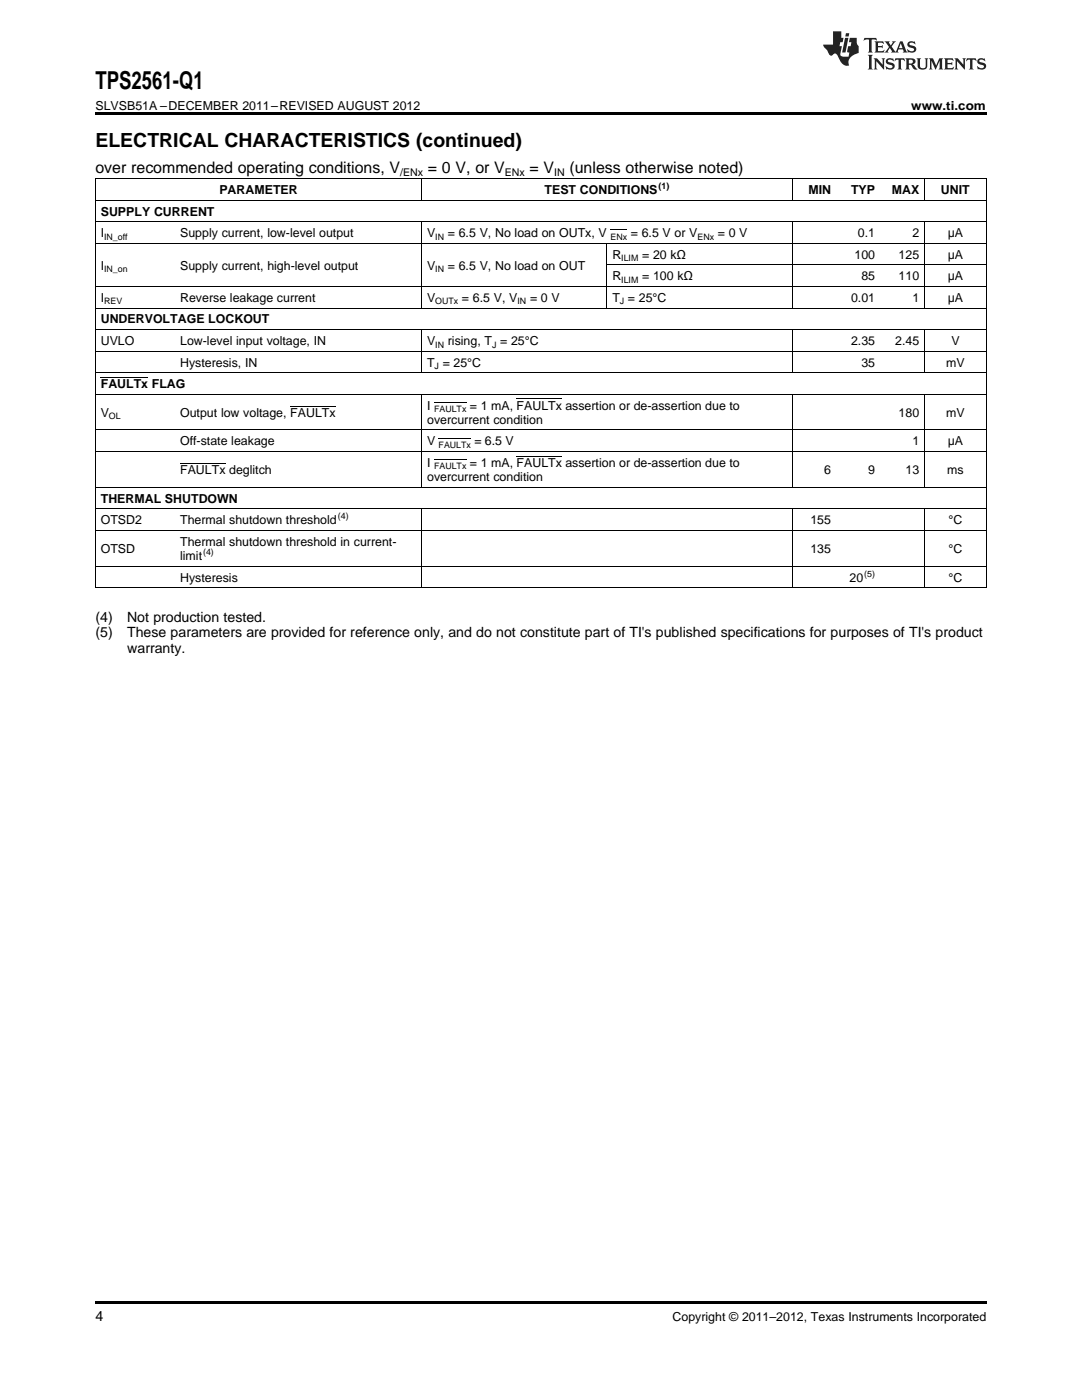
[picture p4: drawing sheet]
<svg xmlns="http://www.w3.org/2000/svg" width="216mm" height="279mm" viewBox="0 0 216 279" stroke-linecap="round" stroke-linejoin="round" font-family="sans-serif">
<defs><g id="words">
<text font-size="4.9" x="19" y="17.8">TPS2561-Q1</text>
<text font-size="3.9" x="19" y="29.3">ELECTRICAL CHARACTERISTICS (continued)</text>
<g font-size="3.2">
<text x="19" y="34.4">over recommended operating conditions, V</text>
<text x="85.4" y="34.4">= 0 V, or V</text>
<text x="105.7" y="34.4">= V</text>
<text x="113.6" y="34.4">(unless otherwise noted)</text>
</g>
<g font-size="2.8">
<text x="19" y="124">(4)</text>
<text x="25.4" y="124">Not production tested.</text>
<text x="19" y="127.2">(5)</text>
<text x="25.4" y="127.2">These parameters are provided for reference only, and do not constitute part of TI's published specifications for purposes of TI's product</text>
<text x="25.4" y="130.4">warranty.</text>
<text x="19" y="263.6">4</text>
</g>
<g font-size="2.5">
<text x="19" y="21.9">SLVSB51A –DECEMBER 2011–REVISED AUGUST 2012</text>
<text x="181.8" y="21.9">www.ti.com</text>
<text x="43.8" y="38.7">PARAMETER</text>
<text x="108.7" y="38.7">TEST CONDITIONS</text>
<text x="161.3" y="38.7">MIN</text>
<text x="169.8" y="38.7">TYP</text>
<text x="177.9" y="38.7">MAX</text>
<text x="187.7" y="38.7">UNIT</text>
<text x="20.1" y="43">SUPPLY CURRENT</text>
<text x="20.1" y="47.3">I</text>
<text x="35.9" y="47.3">Supply current, low-level output</text>
<text x="85.2" y="47.3">V</text>
<text x="89.4" y="47.3">= 6.5 V, No load on OUTx, V</text>
<text x="125.9" y="47.3">= 6.5 V or V</text>
<text x="143.2" y="47.3">= 0 V</text>
<text x="171.2" y="47.3">0.1</text>
<text x="182.1" y="47.3">2</text>
<text x="189.1" y="47.3">μA</text>
<text x="20.1" y="53.8">I</text>
<text x="35.9" y="53.8">Supply current, high-level output</text>
<text x="85.2" y="53.8">V</text>
<text x="89.4" y="53.8">= 6.5 V, No load on OUT</text>
<text x="122.2" y="51.6">R</text>
<text x="128.1" y="51.6">= 20 kΩ</text>
<text x="170.5" y="51.6">100</text>
<text x="179.3" y="51.6">125</text>
<text x="189.1" y="51.6">μA</text>
<text x="122.2" y="56">R</text>
<text x="128.1" y="56">= 100 kΩ</text>
<text x="171.9" y="56">85</text>
<text x="179.3" y="56">110</text>
<text x="189.1" y="56">μA</text>
<text x="20.1" y="60.3">I</text>
<text x="20.1" y="64.6">UNDERVOLTAGE LOCKOUT</text>
<text x="35.9" y="60.3">Reverse leakage current</text>
<text x="85.2" y="60.3">V</text>
<text x="92.2" y="60.3">= 6.5 V, V</text>
<text x="105.8" y="60.3">= 0 V</text>
<text x="122.2" y="60.3">T = 25°C</text>
<text x="169.8" y="60.3">0.01</text>
<text x="182.1" y="60.3">1</text>
<text x="189.1" y="60.3">μA</text>
<text x="20.1" y="68.9">UVLO</text>
<text x="35.9" y="68.9">Low-level input voltage, IN</text>
<text x="85.2" y="68.9">V</text>
<text x="89.4" y="68.9">rising, T = 25°C</text>
<text x="169.8" y="68.9">2.35</text>
<text x="178.6" y="68.9">2.45</text>
<text x="189.8" y="68.9">V</text>
<text x="20.1" y="77.5">FAULTx FLAG</text>
<text x="35.9" y="73.2">Hysteresis, IN</text>
<text x="85.2" y="73.2">T = 25°C</text>
<text x="171.9" y="73.2">35</text>
<text x="188.8" y="73.2">mV</text>
<text x="20.1" y="83.2">V</text>
<text x="35.9" y="83.2">Output low voltage, FAULTx</text>
<text x="85.2" y="81.8">I</text>
<text x="93.8" y="81.8">= 1 mA, FAULTx assertion or de-assertion due to</text>
<text x="179.3" y="83.2">180</text>
<text x="188.8" y="83.2">mV</text>
<text x="35.9" y="88.9">Off-state leakage</text>
<text x="85.2" y="84.6">overcurrent condition</text>
<text x="85.2" y="88.9">V</text>
<text x="94.7" y="88.9">= 6.5 V</text>
<text x="182.1" y="88.9">1</text>
<text x="189.1" y="88.9">μA</text>
<text x="35.9" y="94.6">FAULTx deglitch</text>
<text x="85.2" y="93.2">I</text>
<text x="93.8" y="93.2">= 1 mA, FAULTx assertion or de-assertion due to</text>
<text x="164.5" y="94.6">6</text>
<text x="173.2" y="94.6">9</text>
<text x="180.7" y="94.6">13</text>
<text x="189" y="94.6">ms</text>
<text x="20.1" y="100.3">THERMAL SHUTDOWN</text>
<text x="85.2" y="96">overcurrent condition</text>
<text x="20.1" y="104.6">OTSD2</text>
<text x="35.9" y="104.6">Thermal shutdown threshold</text>
<text x="161.7" y="104.6">155</text>
<text x="189.3" y="104.6">°C</text>
<text x="20.1" y="110.3">OTSD</text>
<text x="35.9" y="108.9">Thermal shutdown threshold in current-</text>
<text x="35.9" y="111.8">limit</text>
<text x="161.7" y="110.3">135</text>
<text x="189.3" y="110.3">°C</text>
<text x="35.9" y="116.1">Hysteresis</text>
<text x="169.5" y="116.1">20</text>
<text x="189.3" y="116.1">°C</text>
<text x="134.2" y="263.6">Copyright © 2011–2012, Texas Instruments Incorporated</text>
</g>
<g font-size="2.1">
<text x="79.8" y="35.1">/ENx</text>
<text x="100.7" y="35.1">ENx</text>
<text x="110.6" y="35.1">IN</text>
</g>
<g font-size="1.8">
<text x="131.4" y="37.7">(1)</text>
<text x="20.8" y="47.8">IN_off</text>
<text x="86.9" y="47.8">IN</text>
<text x="121.8" y="47.8">ENx</text>
<text x="139.2" y="47.8">ENx</text>
<text x="124" y="52.1">ILIM</text>
<text x="20.8" y="54.3">IN_on</text>
<text x="86.9" y="54.3">IN</text>
<text x="124" y="56.4">ILIM</text>
<text x="20.8" y="60.7">REV</text>
<text x="86.9" y="60.7">OUTx</text>
<text x="103.3" y="60.7">IN</text>
<text x="123.7" y="60.7">J</text>
<text x="86.9" y="69.4">IN</text>
<text x="98.2" y="69.4">J</text>
<text x="86.7" y="73.7">J</text>
<text x="21.7" y="83.7">OL</text>
<text x="86.6" y="82.3">FAULTx</text>
<text x="87.5" y="89.4">FAULTx</text>
<text x="86.6" y="93.7">FAULTx</text>
<text x="67.4" y="103.6">(4)</text>
<text x="40.5" y="110.8">(4)</text>
<text x="172.5" y="115.1">(5)</text>
</g>
</g></defs>
<g fill="#231f20">
<path d="M172.5 7.6l-.1 .5 .4-.2h.6v.1v2.1l-.2 .4h.9l-.2-.4v-2.1l.1-.1h.5l.5 .2-.2-.5zM174.5 8.3l.2 .3v1.5l-.2 .4h1.8l.2-.6a1.04 1.04 0 0 1-1.3 .2v-.7h.6l.3 .2v-.6l-.3 .2h-.6v-.6l.8-.1 .4 .3-.2-.5zM176.5 8.3l.9 1.1-.9 1.1h.8l-.2-.2 .4-.7 .5 .7-.2 .2h1.5l-.2-.2 .2-.4h.9l.1 .4-.2 .2h1l-.3-.3-.7-1.9h-.5l-.9 2-.8-1 .9-1h-.8l.1 .3-.4 .5-.3-.6 .1-.2zM179.7 8.6l.4 1h-.7zM181.3 8.4a.63 .63 0 0 0-.2 .7 .63 .63 0 0 0 .6 .4l.6 .2 .1 .2a.75 .75 0 0 1-.7 .4 .75 .75 0 0 1-.6-.5l.1 .7 .1-.1a1.11 1.11 0 0 0 1.5-.6 1.13 1.13 0 0 0-1.2-.8l-.1-.4a1.04 1.04 0 0 1 1.2 .2l-.2-.5-.2 .1-.4-.2zM173.2 10.9l.2 .4v2.2l-.2 .4h1l-.3-.4v-2.2l.3-.4zM174.3 11.6l.3 .4v1.5l-.3 .4h.8l-.2-.4v-1.3l1.5 1.7v-1.9l.2-.4h-.7l.2 .4v.9l-1.1-1.3zM177 11.8a.62 .62 0 0 0-.2 .7 .62 .62 0 0 0 .6 .4l.6 .1 .1 .3a.76 .76 0 0 1-.7 .3 .76 .76 0 0 1-.7-.4l.2 .7 .1-.1a1.11 1.11 0 0 0 1.5-.6 1.13 1.13 0 0 0-1.2-.8l-.1-.4a1.04 1.04 0 0 1 1.2 .2l-.2-.6-.2 .1-.5-.1zM178.7 11.6l-.2 .6a.61 .61 0 0 1 .8-.3v1.6l-.2 .4h.9l-.2-.4v-1.6a.63 .63 0 0 1 .7 .3l-.1-.6zM180.6 11.6l.3 .4v1.5l-.3 .4h1l-.2-.2-.1-.8 .6 .2a.76 .76 0 0 0 1.2 .7l-1-1a.58 .58 0 0 0 .6-.5 .58 .58 0 0 0-.5-.6zM181.4 11.9h.1a.45 .45 0 0 1 .5 .1 .45 .45 0 0 1 .1 .5l-.8 .2zM182.9 11.6l.2 .2a2.17 2.17 0 0 0 .3 1.9 .99 .99 0 0 0 1.6-.6v-1.1l.2-.4h-.7l.2 .2a1.92 1.92 0 0 1-.2 1.8 .6 .6 0 0 1-.9-.5v-1.1l.2-.4zM185.4 11.6l.2 .4v1.5l-.2 .4h.7l-.2-.4v-1.4l.8 1.8 .8-1.8v1.4l-.2 .4h.9l-.2-.4v-1.5l.2-.4h-.8l-.6 1.5-.6-1.5zM188.4 11.6l.2 .4v1.5l-.2 .4h1.8l.1-.6a1.04 1.04 0 0 1-1.2 .1v-.6h.5l.4 .2v-.6l-.4 .2h-.5v-.7h.8l.3 .3-.1-.6zM190.5 11.6l.2 .4v1.5l-.2 .4h.7l-.2-.4v-1.3l1.5 1.7v-1.9l.2-.4h-.7l.2 .4v.9l-1.1-1.3zM192.9 11.6l-.1 .6a.61 .61 0 0 1 .7-.3l.1 1.6-.3 .4h1l-.3-.4 .1-1.6a.63 .63 0 0 1 .7 .3l-.1-.6zM195.2 11.8a.62 .62 0 0 0-.2 .7 .62 .62 0 0 0 .6 .4l.6 .1 .1 .3a.76 .76 0 0 1-.7 .3 .76 .76 0 0 1-.6-.4l.1 .7 .1-.1a1.11 1.11 0 0 0 1.6-.6 1.13 1.13 0 0 0-1.3-.8l-.1-.4a1.04 1.04 0 0 1 1.2 .2l-.1-.6-.2 .1-.5-.1z"/>
<path d="M166.2 6.3v2.6h-1.9v.4l.8 .9a.91 .91 0 0 0 1 .8 .56 .56 0 0 1 .5-.3 .56 .56 0 0 1 .5 .3l.4 .8a1.53 1.53 0 0 0 1.9 1.2 1.54 1.54 0 0 1 1-2.1l.9-.3v-1.4a1.52 1.52 0 0 1-.4-1.6h-1.3l-.2 .8h.5l-.2 .8h-.5l-.1 1v.2l.4 .1-.2 .8a1.93 1.93 0 0 1-1.6-.3l.3-1.8h-.5l.2-.8h.4l.2-.8h-.4v-1.3zM168.6 7.6l-.6 2.9h.7l.6-2.9zM168.8 6.6l-.1 .7h.6l.2-.7z"/>
</g>
<path d="M19 22.5h177.8v.5h-177.8zM19 259.7h177.8v.5h-177.8z" fill="#000"/>
<g fill="none" stroke="#000" stroke-width=".2">
<path d="M19 40h177.8M19 35.6h177.8M19.1 35.7v81.6M84.1 35.7v4.3M158.1 35.7v4.3M184.4 35.7v4.3M196.8 35.7v81.6M19 57.2h177.8M19 48.6h177.8M19 44.3h177.8M84.1 44.3v17.2M121.1 48.6v12.9"/>
<path d="M121.1 52.9h75.7M121.8 45.9h3.3M158.1 44.3v17.2M184.4 44.3v17.2M19 78.7h177.8M19 74.4h177.8M19 70.1h177.8M19 65.8h177.8M19 61.5h177.8M20.1 75.3h9.5M84.1 65.8v8.6M84.1 78.7v18.6"/>
<path d="M103.1 79.6h9M158.1 65.8v8.6M158.1 78.7v18.6M184.4 65.8v8.6M184.4 78.7v18.6M19 97.2h177.8M19 90.1h177.8M19 85.8h177.8M35.9 92.5h9.1M57.9 81h9.1M86.6 91.7h6.5M86.6 80.3h6.5"/>
<path d="M87.5 87.4h6.5M103.1 91.1h9M19 117.3h177.8M19 113h177.8M19 105.9h177.8M19 101.5h177.8M84.1 101.6v15.7M158.1 101.6v15.7M184.4 101.6v15.7"/>
</g>
<use href="#words"/>
</svg>
